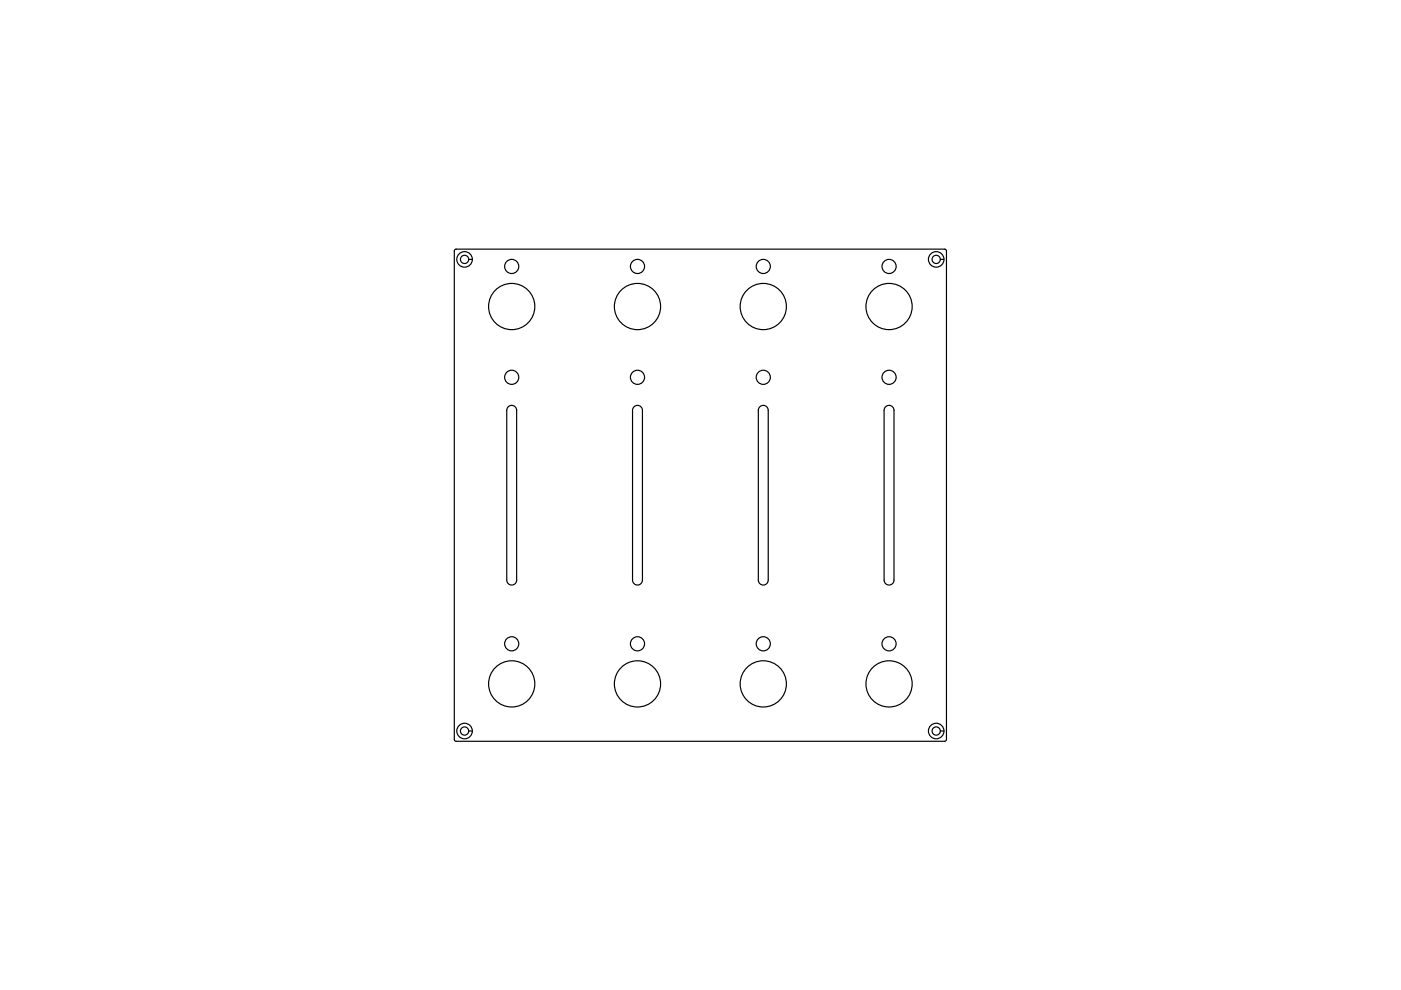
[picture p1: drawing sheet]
<svg xmlns="http://www.w3.org/2000/svg" width="297mm" height="210mm" viewBox="0 0 297 210" stroke-linecap="round" stroke-linejoin="round" font-family="sans-serif">
<g fill="none" stroke="#000" stroke-width=".25">
<path d="M96.4 53l.3-.2 103.8 .1 .2 .3-.1 103.8-.3 .2-103.8-.1-.2-.3zM99.4 55h.7M199.4 55h.7M107.9 86.1a1.05 1.05 0 0 1 1.1 0 1.05 1.05 0 0 1 .5 .9v36a1.05 1.05 0 0 1-1 1 1.05 1.05 0 0 1-1.1-1v-36zM134.3 86.4a1.05 1.05 0 0 1 1.2-.4 1.05 1.05 0 0 1 .7 1v36a1.05 1.05 0 0 1-1 1 1.05 1.05 0 0 1-1.1-1v-36zM161 86.4a1.05 1.05 0 0 1 1.2-.4 1.05 1.05 0 0 1 .7 1v36a1.05 1.05 0 0 1-1.1 1 1.05 1.05 0 0 1-1-1v-36zM187.7 86.4a1.05 1.05 0 0 1 1.1-.4 1.05 1.05 0 0 1 .7 1v36a1.05 1.05 0 0 1-1 1 1.05 1.05 0 0 1-1.1-1v-36zM99.4 155h.7M199.4 155h.7"/>
<circle cx="98.5" cy="55" r="1.65"/>
<circle cx="98.5" cy="55" r=".88"/>
<circle cx="108.5" cy="56.5" r="1.5"/>
<circle cx="135.2" cy="56.5" r="1.5"/>
<circle cx="161.8" cy="56.5" r="1.5"/>
<circle cx="188.5" cy="56.5" r="1.5"/>
<circle cx="198.5" cy="55" r="1.65"/>
<circle cx="198.5" cy="55" r=".88"/>
<circle cx="108.5" cy="65" r="4.9"/>
<circle cx="108.5" cy="80" r="1.5"/>
<circle cx="135.2" cy="65" r="4.9"/>
<circle cx="135.2" cy="80" r="1.5"/>
<circle cx="161.8" cy="65" r="4.9"/>
<circle cx="161.8" cy="80" r="1.5"/>
<circle cx="188.5" cy="65" r="4.9"/>
<circle cx="188.5" cy="80" r="1.5"/>
<circle cx="108.5" cy="136.5" r="1.5"/>
<circle cx="135.2" cy="136.5" r="1.5"/>
<circle cx="161.8" cy="136.5" r="1.5"/>
<circle cx="188.5" cy="136.5" r="1.5"/>
<circle cx="98.5" cy="155" r="1.65"/>
<circle cx="98.5" cy="155" r=".88"/>
<circle cx="108.5" cy="145" r="4.9"/>
<circle cx="135.2" cy="145" r="4.9"/>
<circle cx="161.8" cy="145" r="4.9"/>
<circle cx="188.5" cy="145" r="4.9"/>
<circle cx="198.5" cy="155" r="1.65"/>
<circle cx="198.5" cy="155" r=".88"/>
</g>
</svg>
